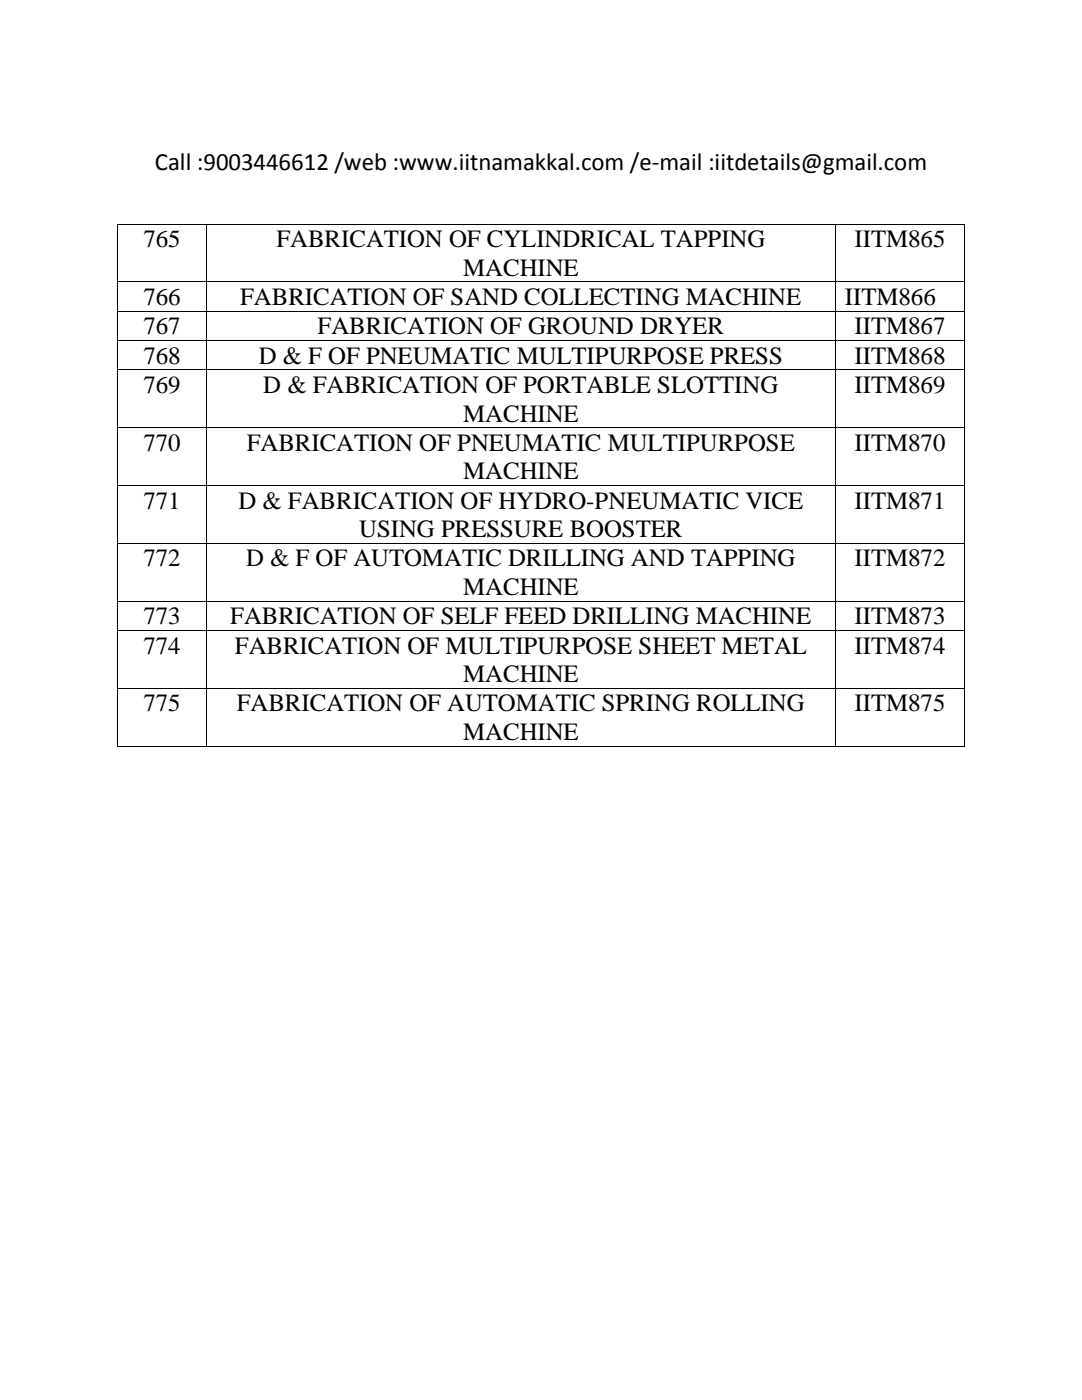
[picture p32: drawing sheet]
<svg xmlns="http://www.w3.org/2000/svg" width="216mm" height="279mm" viewBox="0 0 216 279" stroke-linecap="round" stroke-linejoin="round" font-family="sans-serif">
<defs><g id="words">
<g font-size="5">
<text x="30.9" y="33.9">Call :9003446612 /web :www.iitnamakkal.com /e-mail :iitdetails@gmail.com</text>
<text x="28.6" y="49.3">765</text>
<text x="55.2" y="49.3">FABRICATION OF CYLINDRICAL TAPPING</text>
<text x="170.5" y="49.3">IITM865</text>
<text x="92.4" y="55">MACHINE</text>
<text x="28.6" y="60.9">766</text>
<text x="47.9" y="60.9">FABRICATION OF SAND COLLECTING MACHINE</text>
<text x="168.6" y="60.9">IITM866</text>
<text x="28.6" y="66.7">767</text>
<text x="63.4" y="66.7">FABRICATION OF GROUND DRYER</text>
<text x="170.5" y="66.7">IITM867</text>
<text x="28.6" y="72.6">768</text>
<text x="51.7" y="72.6">D &amp; F OF PNEUMATIC MULTIPURPOSE PRESS</text>
<text x="170.5" y="72.6">IITM868</text>
<text x="28.6" y="78.5">769</text>
<text x="52.5" y="78.5">D &amp; FABRICATION OF PORTABLE SLOTTING</text>
<text x="170.5" y="78.5">IITM869</text>
<text x="28.6" y="90">770</text>
<text x="49.2" y="90">FABRICATION OF PNEUMATIC MULTIPURPOSE</text>
<text x="92.4" y="84.1">MACHINE</text>
<text x="170.5" y="90">IITM870</text>
<text x="92.4" y="95.6">MACHINE</text>
<text x="28.6" y="101.5">771</text>
<text x="47.6" y="101.5">D &amp; FABRICATION OF HYDRO-PNEUMATIC VICE</text>
<text x="170.5" y="101.5">IITM871</text>
<text x="71.7" y="107.2">USING PRESSURE BOOSTER</text>
<text x="28.6" y="113">772</text>
<text x="49.1" y="113">D &amp; F OF AUTOMATIC DRILLING AND TAPPING</text>
<text x="170.5" y="113">IITM872</text>
<text x="92.4" y="118.7">MACHINE</text>
<text x="28.6" y="124.6">773</text>
<text x="45.9" y="124.6">FABRICATION OF SELF FEED DRILLING MACHINE</text>
<text x="170.5" y="124.6">IITM873</text>
<text x="28.6" y="130.4">774</text>
<text x="46.9" y="130.4">FABRICATION OF MULTIPURPOSE SHEET METAL</text>
<text x="170.5" y="130.4">IITM874</text>
<text x="92.4" y="136.1">MACHINE</text>
<text x="28.6" y="142">775</text>
<text x="47.3" y="142">FABRICATION OF AUTOMATIC SPRING ROLLING</text>
<text x="170.5" y="142">IITM875</text>
<text x="92.4" y="147.6">MACHINE</text>
</g>
</g></defs>
<g fill="#000">
<path d="M23.4 44.7h.2v.1h-.2z" fill-rule="evenodd"/>
<path d="M23.4 44.7h.2v.1h-.2z" fill-rule="evenodd"/>
<path d="M23.4 56.2h.2v.2h-.2z" fill-rule="evenodd"/>
<path d="M41.1 44.7h.2v.1h-.2z" fill-rule="evenodd"/>
<path d="M41.1 56.2h.2v.2h-.2z" fill-rule="evenodd"/>
<path d="M166.7 44.7h.1v.1h-.1z" fill-rule="evenodd"/>
<path d="M166.7 56.2h.1v.2h-.1z" fill-rule="evenodd"/>
<path d="M192.4 44.7h.1v.1h-.1z" fill-rule="evenodd"/>
<path d="M192.4 44.7h.1v.1h-.1z" fill-rule="evenodd"/>
<path d="M192.4 56.2h.1v.2h-.1z" fill-rule="evenodd"/>
<path d="M23.4 62.1h.2v.1h-.2z" fill-rule="evenodd"/>
<path d="M23.4 67.9h.2v.2h-.2z" fill-rule="evenodd"/>
<path d="M23.4 73.8h.2v.1h-.2z" fill-rule="evenodd"/>
<path d="M41.1 62.1h.2v.1h-.2z" fill-rule="evenodd"/>
<path d="M41.1 67.9h.2v.2h-.2z" fill-rule="evenodd"/>
<path d="M41.1 73.8h.2v.1h-.2z" fill-rule="evenodd"/>
<path d="M166.7 62.1h.1v.1h-.1z" fill-rule="evenodd"/>
<path d="M166.7 67.9h.1v.2h-.1z" fill-rule="evenodd"/>
<path d="M166.7 73.8h.1v.1h-.1z" fill-rule="evenodd"/>
<path d="M192.4 62.1h.1v.1h-.1z" fill-rule="evenodd"/>
<path d="M192.4 67.9h.1v.2h-.1z" fill-rule="evenodd"/>
<path d="M192.4 73.8h.1v.1h-.1z" fill-rule="evenodd"/>
<path d="M23.4 85.3h.2v.2h-.2z" fill-rule="evenodd"/>
<path d="M23.4 96.8h.2v.2h-.2z" fill-rule="evenodd"/>
<path d="M41.1 85.3h.2v.2h-.2z" fill-rule="evenodd"/>
<path d="M41.1 96.8h.2v.2h-.2z" fill-rule="evenodd"/>
<path d="M166.7 85.3h.1v.2h-.1z" fill-rule="evenodd"/>
<path d="M166.7 96.8h.1v.2h-.1z" fill-rule="evenodd"/>
<path d="M192.4 85.3h.1v.2h-.1z" fill-rule="evenodd"/>
<path d="M192.4 96.8h.1v.2h-.1z" fill-rule="evenodd"/>
<path d="M23.4 108.4h.2v.2h-.2z" fill-rule="evenodd"/>
<path d="M41.1 108.4h.2v.2h-.2z" fill-rule="evenodd"/>
<path d="M166.7 108.4h.1v.2h-.1z" fill-rule="evenodd"/>
<path d="M192.4 108.4h.1v.2h-.1z" fill-rule="evenodd"/>
<path d="M23.4 119.9h.2v.2h-.2z" fill-rule="evenodd"/>
<path d="M23.4 125.8h.2v.2h-.2z" fill-rule="evenodd"/>
<path d="M23.4 137.3h.2v.2h-.2z" fill-rule="evenodd"/>
<path d="M41.1 119.9h.2v.2h-.2z" fill-rule="evenodd"/>
<path d="M41.1 125.8h.2v.2h-.2z" fill-rule="evenodd"/>
<path d="M41.1 137.3h.2v.2h-.2z" fill-rule="evenodd"/>
<path d="M166.7 119.9h.1v.2h-.1z" fill-rule="evenodd"/>
<path d="M166.7 125.8h.1v.2h-.1z" fill-rule="evenodd"/>
<path d="M166.7 137.3h.1v.2h-.1z" fill-rule="evenodd"/>
<path d="M192.4 119.9h.1v.2h-.1z" fill-rule="evenodd"/>
<path d="M192.4 125.8h.1v.2h-.1z" fill-rule="evenodd"/>
<path d="M192.4 137.3h.1v.2h-.1z" fill-rule="evenodd"/>
<path d="M23.4 148.9h.2v.1h-.2z" fill-rule="evenodd"/>
<path d="M23.4 148.9h.2v.1h-.2z" fill-rule="evenodd"/>
<path d="M41.1 148.9h.2v.1h-.2z" fill-rule="evenodd"/>
<path d="M166.7 148.9h.1v.1h-.1z" fill-rule="evenodd"/>
<path d="M192.4 148.9h.1v.1h-.1z" fill-rule="evenodd"/>
<path d="M192.4 148.9h.1v.1h-.1z" fill-rule="evenodd"/>
</g>
<g fill="none" stroke="#000" stroke-width=".2">
<path d="M23.5 44.8v11.4M23.5 56.4v5.7M23.6 44.8h17.5M23.6 56.3h17.5M41.2 44.8v11.4M41.2 56.4v5.7M41.3 44.8h125.4M41.3 56.3h125.4M166.7 44.8v11.4M166.7 56.4v5.7M166.8 44.8h25.6M166.8 56.3h25.6"/>
<path d="M192.4 44.8v11.4M192.4 56.4v5.7M23.5 62.2v5.7M23.5 68.1v5.7M23.5 73.9v11.4M23.6 62.2h17.5M23.6 68h17.5M23.6 73.8h17.5M41.2 62.2v5.7M41.2 68.1v5.7M41.2 73.9v11.4M41.3 62.2h125.4"/>
<path d="M41.3 68h125.4M41.3 73.8h125.4M166.7 62.2v5.7M166.7 68.1v5.7M166.7 73.9v11.4M166.8 62.2h25.6M166.8 68h25.6M166.8 73.8h25.6M192.4 62.2v5.7M192.4 68.1v5.7M192.4 73.9v11.4M23.5 85.5v11.3"/>
<path d="M23.5 97v11.4M23.6 85.4h17.5M23.6 96.9h17.5M41.2 85.5v11.3M41.2 97v11.4M41.3 85.4h125.4M41.3 96.9h125.4M166.7 85.5v11.3M166.7 97v11.4M166.8 85.4h25.6M166.8 96.9h25.6M192.4 85.5v11.3"/>
<path d="M192.4 97v11.4M23.5 108.6v11.3M23.6 108.5h17.5M23.6 120h17.5M41.2 108.6v11.3M41.3 108.5h125.4M41.3 120h125.4M166.7 108.6v11.3M166.8 108.5h25.6M166.8 120h25.6M192.4 108.6v11.3M23.5 120.1v5.7"/>
<path d="M23.5 126v11.3M23.5 137.5v11.4M23.6 125.9h17.5M23.6 137.4h17.5M41.2 120.1v5.7M41.2 126v11.3M41.2 137.5v11.4M41.3 125.9h125.4M41.3 137.4h125.4M166.7 120.1v5.7M166.7 126v11.3M166.7 137.5v11.4"/>
<path d="M166.8 125.9h25.6M166.8 137.4h25.6M192.4 120.1v5.7M192.4 126v11.3M192.4 137.5v11.4M23.6 149h17.5M41.3 149h125.4M166.8 149h25.6"/>
</g>
<use href="#words"/>
</svg>
